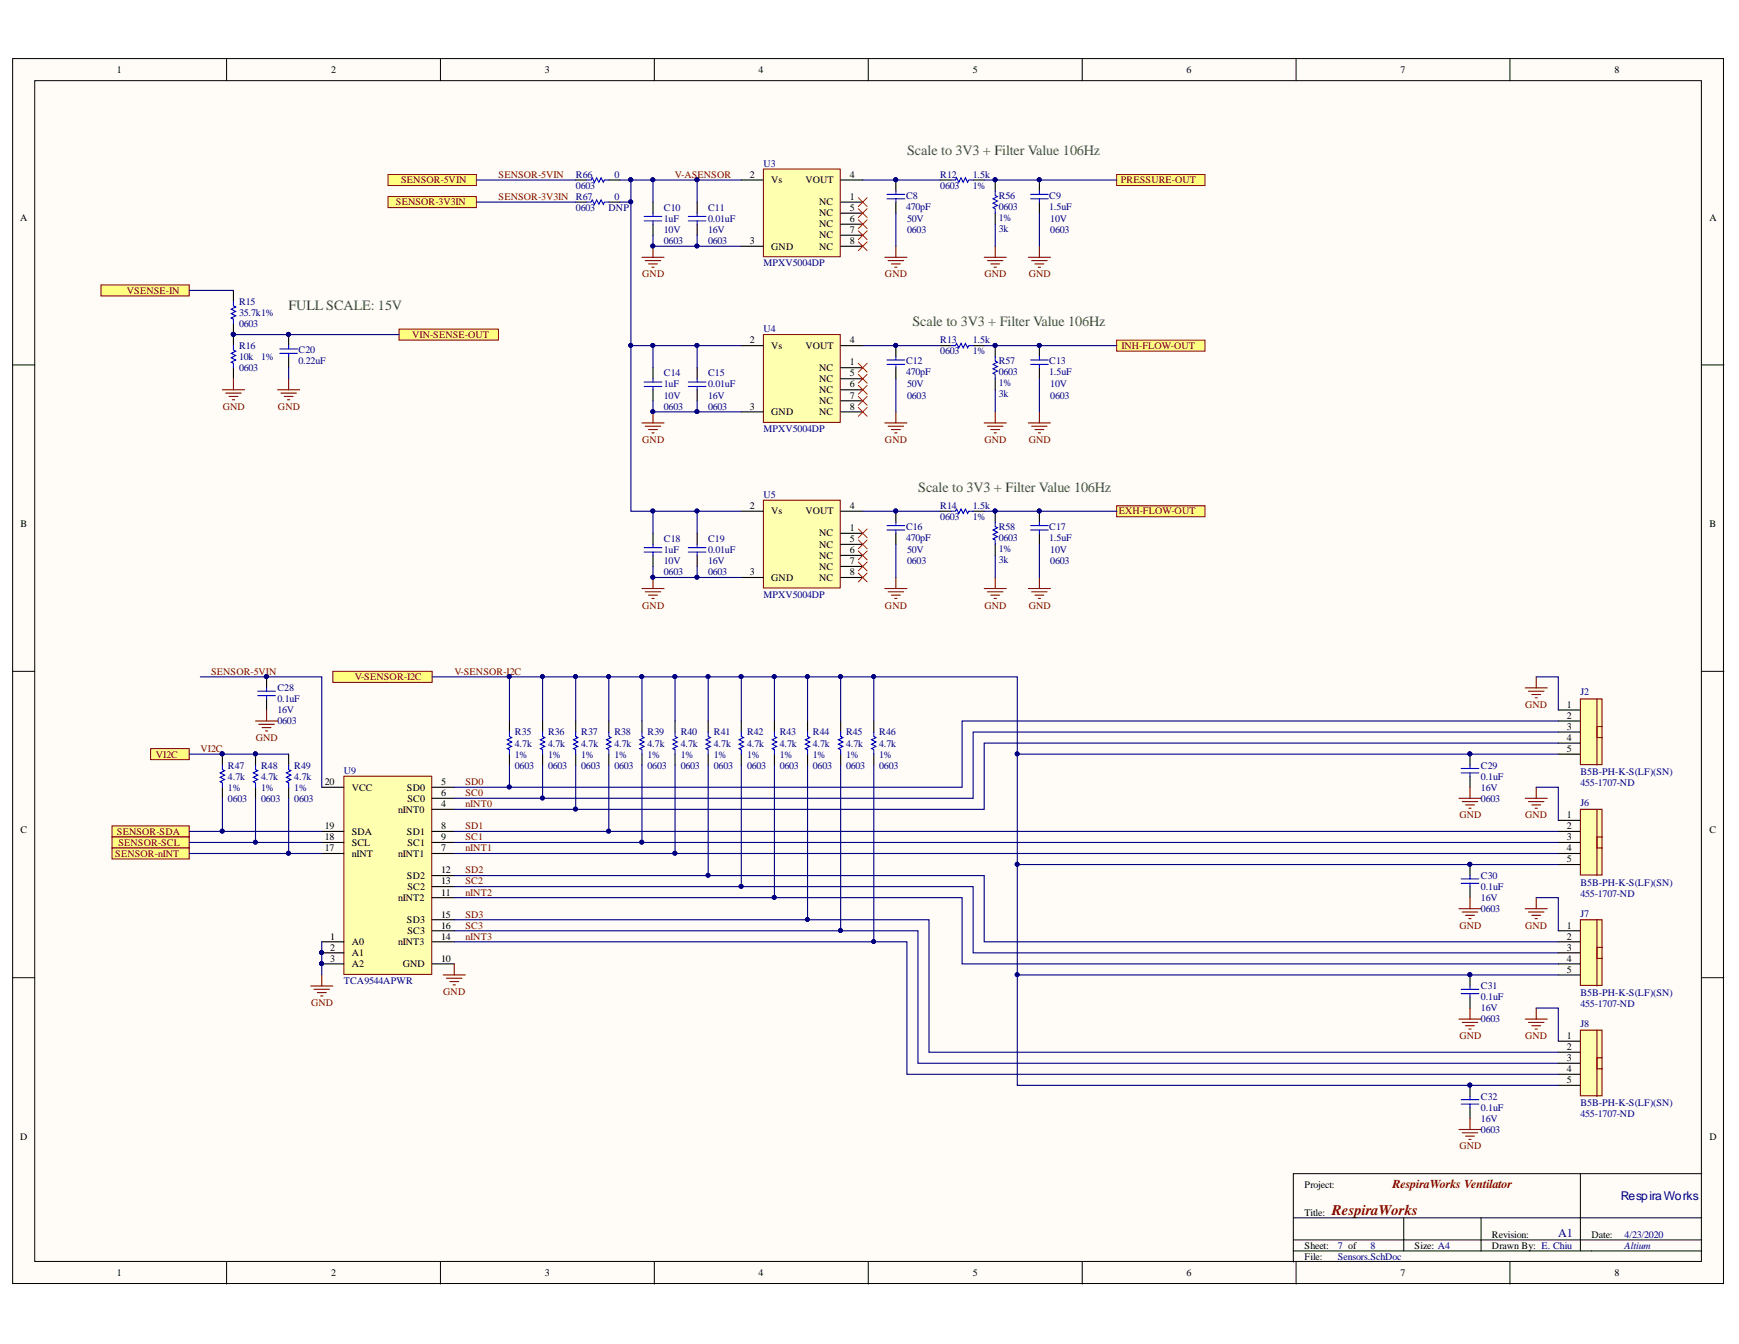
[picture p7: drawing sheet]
<svg xmlns="http://www.w3.org/2000/svg" width="279mm" height="216mm" viewBox="0 0 279 216" stroke-linecap="round" stroke-linejoin="round" font-family="sans-serif">
<defs><g id="words">
<text font-size="2.4" fill="#800000" x="214" y="195.1">RespiraWorks</text>
<g font-size="2.3" fill="#38761d">
<text x="145.7" y="24.9">Scale to 3V3 + Filter Value 106Hz</text>
<text x="46.4" y="49.7">FULL SCALE: 15V</text>
<text x="146.6" y="52.3">Scale to 3V3 + Filter Value 106Hz</text>
<text x="147.5" y="79">Scale to 3V3 + Filter Value 106Hz</text>
</g>
<text font-size="1.9" fill="#800000" x="223.7" y="190.8">RespiraWorks Ventilator</text>
<g font-size="1.9" fill="#000080">
<text x="260.4" y="192.7">RespiraWorks</text>
<text x="250.4" y="198.7">A1</text>
</g>
<g font-size="1.6">
<text x="18.8" y="11.8">1</text>
<text x="53.2" y="11.8">2</text>
<text x="87.5" y="11.8">3</text>
<text x="121.9" y="11.8">4</text>
<text x="156.3" y="11.8">5</text>
<text x="190.7" y="11.8">6</text>
<text x="225" y="11.8">7</text>
<text x="259.4" y="11.8">8</text>
<text x="120.4" y="28.6">2</text>
<text x="123.9" y="29.4">Vs</text>
<text x="129.4" y="29.4">VOUT</text>
<text x="136.5" y="28.6">4</text>
<text x="3.2" y="35.4">A</text>
<text x="131.6" y="33">NC</text>
<text x="131.6" y="34.8">NC</text>
<text x="136.5" y="32.1">1</text>
<text x="136.5" y="33.9">5</text>
<text x="136.5" y="35.7">6</text>
<text x="274.6" y="35.4">A</text>
<text x="120.4" y="39.2">3</text>
<text x="123.9" y="40.1">GND</text>
<text x="131.6" y="36.5">NC</text>
<text x="131.6" y="38.3">NC</text>
<text x="131.6" y="40.1">NC</text>
<text x="136.5" y="37.5">7</text>
<text x="136.5" y="39.2">8</text>
<text x="120.4" y="55.1">2</text>
<text x="123.9" y="56.1">Vs</text>
<text x="129.4" y="56.1">VOUT</text>
<text x="131.6" y="59.6">NC</text>
<text x="136.5" y="58.7">1</text>
<text x="136.5" y="55.1">4</text>
<text x="120.4" y="65.8">3</text>
<text x="131.6" y="61.4">NC</text>
<text x="131.6" y="63.2">NC</text>
<text x="131.6" y="65">NC</text>
<text x="136.5" y="60.5">5</text>
<text x="136.5" y="62.2">6</text>
<text x="136.5" y="64">7</text>
<text x="136.5" y="65.8">8</text>
<text x="123.9" y="66.7">GND</text>
<text x="131.6" y="66.7">NC</text>
<text x="120.4" y="81.8">2</text>
<text x="123.9" y="82.6">Vs</text>
<text x="129.4" y="82.6">VOUT</text>
<text x="136.5" y="81.8">4</text>
<text x="3.3" y="84.7">B</text>
<text x="131.6" y="86.2">NC</text>
<text x="131.6" y="88">NC</text>
<text x="131.6" y="89.7">NC</text>
<text x="136.5" y="85.3">1</text>
<text x="136.5" y="87.1">5</text>
<text x="136.5" y="88.9">6</text>
<text x="274.6" y="84.7">B</text>
<text x="120.4" y="92.4">3</text>
<text x="123.9" y="93.3">GND</text>
<text x="131.6" y="91.5">NC</text>
<text x="131.6" y="93.3">NC</text>
<text x="136.5" y="90.7">7</text>
<text x="136.5" y="92.4">8</text>
<text x="251.7" y="113.7">1</text>
<text x="251.7" y="119">4</text>
<text x="251.7" y="117.2">3</text>
<text x="251.7" y="115.4">2</text>
<text x="251.7" y="120.8">5</text>
<text x="52.2" y="126.1">20</text>
<text x="56.5" y="127">VCC</text>
<text x="63.9" y="130.6">nINT0</text>
<text x="65.4" y="127">SD0</text>
<text x="65.5" y="128.8">SC0</text>
<text x="70.9" y="129.7">4</text>
<text x="70.9" y="126.1">5</text>
<text x="70.9" y="127.9">6</text>
<text x="251.7" y="131.4">1</text>
<text x="3.3" y="133.9">C</text>
<text x="52.2" y="136.8">17</text>
<text x="52.2" y="135">18</text>
<text x="52.2" y="133.2">19</text>
<text x="56.5" y="137.7">nINT</text>
<text x="56.5" y="135.9">SCL</text>
<text x="56.5" y="134.1">SDA</text>
<text x="63.9" y="137.7">nINT1</text>
<text x="65.4" y="134.1">SD1</text>
<text x="65.5" y="135.9">SC1</text>
<text x="70.9" y="136.8">7</text>
<text x="70.9" y="133.2">8</text>
<text x="70.9" y="135">9</text>
<text x="251.7" y="136.8">4</text>
<text x="251.7" y="135">3</text>
<text x="251.7" y="133.2">2</text>
<text x="274.6" y="133.9">C</text>
<text x="65.4" y="141.2">SD2</text>
<text x="65.5" y="142.9">SC2</text>
<text x="70.9" y="143.9">11</text>
<text x="70.9" y="140.3">12</text>
<text x="70.9" y="142.1">13</text>
<text x="251.7" y="138.5">5</text>
<text x="63.9" y="144.7">nINT2</text>
<text x="65.4" y="148.3">SD3</text>
<text x="70.9" y="147.4">15</text>
<text x="70.9" y="149.2">16</text>
<text x="251.7" y="149.2">1</text>
<text x="53" y="151">1</text>
<text x="53" y="152.7">2</text>
<text x="53" y="154.5">3</text>
<text x="56.5" y="151.8">A0</text>
<text x="56.5" y="153.6">A1</text>
<text x="56.5" y="155.4">A2</text>
<text x="63.9" y="151.8">nINT3</text>
<text x="64.7" y="155.4">GND</text>
<text x="65.5" y="150">SC3</text>
<text x="70.9" y="154.5">10</text>
<text x="70.9" y="151">14</text>
<text x="251.7" y="154.5">4</text>
<text x="251.7" y="152.7">3</text>
<text x="251.7" y="151">2</text>
<text x="251.7" y="156.3">5</text>
<text x="251.7" y="166.9">1</text>
<text x="251.7" y="174">5</text>
<text x="251.7" y="172.2">4</text>
<text x="251.7" y="170.4">3</text>
<text x="251.7" y="168.7">2</text>
<text x="3.2" y="183.1">D</text>
<text x="274.6" y="183.1">D</text>
<text x="209.6" y="190.9">Project:</text>
<text x="209.6" y="195.3">Title:</text>
<text x="209.6" y="202.4">File:</text>
<text x="209.6" y="200.6">Sheet:</text>
<text x="227.3" y="200.6">Size: A4</text>
<text x="239.7" y="200.6">Drawn By: E. Chiu</text>
<text x="239.7" y="198.8">Revision:</text>
<text x="255.7" y="198.8">Date:</text>
<text x="18.8" y="205">1</text>
<text x="53.2" y="205">2</text>
<text x="87.5" y="205">3</text>
<text x="121.9" y="205">4</text>
<text x="156.3" y="205">5</text>
<text x="190.7" y="205">6</text>
<text x="225" y="205">7</text>
<text x="259.4" y="205">8</text>
</g>
<g font-size="1.6" fill="#800000">
<text x="64.5" y="29.4">SENSOR-5VIN</text>
<text x="80.1" y="28.6">SENSOR-5VIN</text>
<text x="108.4" y="28.6">V-ASENSOR</text>
<text x="180.1" y="29.4">PRESSURE-OUT</text>
<text x="63.6" y="33">SENSOR-3V3IN</text>
<text x="80.1" y="32.1">SENSOR-3V3IN</text>
<text x="20.4" y="47.2">VSENSE-IN</text>
<text x="103.2" y="44.6">GND</text>
<text x="142.2" y="44.6">GND</text>
<text x="158.2" y="44.6">GND</text>
<text x="165.3" y="44.6">GND</text>
<text x="66.2" y="54.3">VIN-SENSE-OUT</text>
<text x="180.2" y="56.1">INH-FLOW-OUT</text>
<text x="35.8" y="65.8">GND</text>
<text x="44.7" y="65.8">GND</text>
<text x="103.2" y="71.1">GND</text>
<text x="142.2" y="71.1">GND</text>
<text x="158.2" y="71.1">GND</text>
<text x="165.3" y="71.1">GND</text>
<text x="179.7" y="82.6">EXH-FLOW-OUT</text>
<text x="103.2" y="97.8">GND</text>
<text x="142.2" y="97.8">GND</text>
<text x="158.2" y="97.8">GND</text>
<text x="165.3" y="97.8">GND</text>
<text x="33.9" y="108.4">SENSOR-5VIN</text>
<text x="57" y="109.3">V-SENSOR-I2C</text>
<text x="73" y="108.4">V-SENSOR-I2C</text>
<text x="245" y="113.7">GND</text>
<text x="41.1" y="119">GND</text>
<text x="25" y="121.7">VI2C</text>
<text x="32.2" y="120.8">VI2C</text>
<text x="74.8" y="126.1">SD0</text>
<text x="74.8" y="127.9">SC0</text>
<text x="74.8" y="129.7">nINT0</text>
<text x="234.5" y="131.4">GND</text>
<text x="245" y="131.4">GND</text>
<text x="18.5" y="137.7">SENSOR-nINT</text>
<text x="18.8" y="134.1">SENSOR-SDA</text>
<text x="19" y="135.9">SENSOR-SCL</text>
<text x="74.8" y="133.2">SD1</text>
<text x="74.8" y="135">SC1</text>
<text x="74.8" y="136.8">nINT1</text>
<text x="74.8" y="140.3">SD2</text>
<text x="74.8" y="142.1">SC2</text>
<text x="74.8" y="143.9">nINT2</text>
<text x="74.8" y="147.4">SD3</text>
<text x="74.8" y="149.2">SC3</text>
<text x="234.5" y="149.2">GND</text>
<text x="245" y="149.2">GND</text>
<text x="74.8" y="151">nINT3</text>
<text x="50" y="161.6">GND</text>
<text x="71.2" y="159.8">GND</text>
<text x="234.5" y="166.9">GND</text>
<text x="245" y="166.9">GND</text>
<text x="234.5" y="184.6">GND</text>
</g>
<g font-size="1.6" fill="#000080">
<text x="92.5" y="28.6">R66</text>
<text x="98.7" y="28.6">0</text>
<text x="122.6" y="26.8">U3</text>
<text x="151.1" y="28.6">R12</text>
<text x="156.3" y="28.6">1.5k</text>
<text x="92.5" y="30.4">0603</text>
<text x="92.5" y="33.9">0603</text>
<text x="92.5" y="32.1">R67</text>
<text x="97.8" y="33.9">DNP</text>
<text x="98.7" y="32.1">0</text>
<text x="106.7" y="35.7">1uF</text>
<text x="106.7" y="33.9">C10</text>
<text x="113.8" y="35.7">0.01uF</text>
<text x="113.8" y="33.9">C11</text>
<text x="145.6" y="33.7">470pF</text>
<text x="145.6" y="32">C8</text>
<text x="145.7" y="35.7">50V</text>
<text x="151.1" y="30.4">0603</text>
<text x="156.3" y="30.4">1%</text>
<text x="160.5" y="33.7">0603</text>
<text x="160.5" y="35.5">1%</text>
<text x="160.5" y="32">R56</text>
<text x="168.6" y="33.7">1.5uF</text>
<text x="168.6" y="32">C9</text>
<text x="168.7" y="35.7">10V</text>
<text x="106.7" y="37.5">10V</text>
<text x="106.7" y="39.2">0603</text>
<text x="113.8" y="37.5">16V</text>
<text x="113.8" y="39.2">0603</text>
<text x="145.7" y="37.5">0603</text>
<text x="160.5" y="37.3">3k</text>
<text x="168.7" y="37.5">0603</text>
<text x="122.6" y="42.8">MPXV5004DP</text>
<text x="38.4" y="50.7">35.7k1%</text>
<text x="38.4" y="49">R15</text>
<text x="38.4" y="52.5">0603</text>
<text x="122.6" y="53.4">U4</text>
<text x="38.4" y="59.6">0603</text>
<text x="38.4" y="57.8">10k</text>
<text x="38.4" y="56.1">R16</text>
<text x="42" y="57.8">1%</text>
<text x="48" y="58.5">0.22uF</text>
<text x="48" y="56.7">C20</text>
<text x="145.6" y="58.5">C12</text>
<text x="151.1" y="56.9">0603</text>
<text x="151.1" y="55.1">R13</text>
<text x="156.3" y="56.9">1%</text>
<text x="156.3" y="55.1">1.5k</text>
<text x="160.5" y="58.5">R57</text>
<text x="168.6" y="58.5">C13</text>
<text x="106.7" y="64">10V</text>
<text x="106.7" y="65.8">0603</text>
<text x="106.7" y="62.2">1uF</text>
<text x="106.7" y="60.5">C14</text>
<text x="113.8" y="64">16V</text>
<text x="113.8" y="65.8">0603</text>
<text x="113.8" y="62.2">0.01uF</text>
<text x="113.8" y="60.5">C15</text>
<text x="145.6" y="60.3">470pF</text>
<text x="145.7" y="62.2">50V</text>
<text x="145.7" y="64">0603</text>
<text x="160.5" y="60.3">0603</text>
<text x="160.5" y="62.1">1%</text>
<text x="160.5" y="63.9">3k</text>
<text x="168.6" y="60.3">1.5uF</text>
<text x="168.7" y="62.2">10V</text>
<text x="168.7" y="64">0603</text>
<text x="122.6" y="69.3">MPXV5004DP</text>
<text x="122.6" y="80">U5</text>
<text x="151.1" y="83.6">0603</text>
<text x="151.1" y="81.8">R14</text>
<text x="156.3" y="83.6">1%</text>
<text x="156.3" y="81.8">1.5k</text>
<text x="106.7" y="88.9">1uF</text>
<text x="106.7" y="87.1">C18</text>
<text x="113.8" y="88.9">0.01uF</text>
<text x="113.8" y="87.1">C19</text>
<text x="145.6" y="86.9">470pF</text>
<text x="145.6" y="85.2">C16</text>
<text x="145.7" y="88.9">50V</text>
<text x="160.5" y="86.9">0603</text>
<text x="160.5" y="88.7">1%</text>
<text x="160.5" y="85.2">R58</text>
<text x="168.6" y="86.9">1.5uF</text>
<text x="168.6" y="85.2">C17</text>
<text x="168.7" y="88.9">10V</text>
<text x="106.7" y="90.7">10V</text>
<text x="106.7" y="92.4">0603</text>
<text x="113.8" y="90.7">16V</text>
<text x="113.8" y="92.4">0603</text>
<text x="122.6" y="96">MPXV5004DP</text>
<text x="145.7" y="90.7">0603</text>
<text x="160.5" y="90.5">3k</text>
<text x="168.7" y="90.7">0603</text>
<text x="44.6" y="112.8">0.1uF</text>
<text x="44.6" y="111">C28</text>
<text x="253.9" y="111.7">J2</text>
<text x="44.6" y="114.6">16V</text>
<text x="44.6" y="116.4">0603</text>
<text x="82.7" y="119.9">4.7k</text>
<text x="82.7" y="118.1">R35</text>
<text x="88.1" y="119.9">4.7k</text>
<text x="88.1" y="118.1">R36</text>
<text x="93.4" y="119.9">4.7k</text>
<text x="93.4" y="118.1">R37</text>
<text x="98.7" y="119.9">4.7k</text>
<text x="98.7" y="118.1">R38</text>
<text x="104" y="119.9">4.7k</text>
<text x="104" y="118.1">R39</text>
<text x="109.4" y="119.9">4.7k</text>
<text x="109.4" y="118.1">R40</text>
<text x="114.7" y="119.9">4.7k</text>
<text x="114.7" y="118.1">R41</text>
<text x="120" y="119.9">4.7k</text>
<text x="120" y="118.1">R42</text>
<text x="125.3" y="119.9">4.7k</text>
<text x="125.3" y="118.1">R43</text>
<text x="130.6" y="119.9">4.7k</text>
<text x="130.6" y="118.1">R44</text>
<text x="135.9" y="119.9">4.7k</text>
<text x="135.9" y="118.1">R45</text>
<text x="141.3" y="119.9">4.7k</text>
<text x="141.3" y="118.1">R46</text>
<text x="36.6" y="125.3">4.7k</text>
<text x="36.6" y="123.5">R47</text>
<text x="42" y="125.3">4.7k</text>
<text x="42" y="123.5">R48</text>
<text x="47.3" y="125.3">4.7k</text>
<text x="47.3" y="123.5">R49</text>
<text x="55.2" y="124.3">U9</text>
<text x="82.7" y="123.5">0603</text>
<text x="82.7" y="121.7">1%</text>
<text x="88.1" y="123.5">0603</text>
<text x="88.1" y="121.7">1%</text>
<text x="93.4" y="123.5">0603</text>
<text x="93.4" y="121.7">1%</text>
<text x="98.7" y="123.5">0603</text>
<text x="98.7" y="121.7">1%</text>
<text x="104" y="123.5">0603</text>
<text x="104" y="121.7">1%</text>
<text x="109.4" y="123.5">0603</text>
<text x="109.4" y="121.7">1%</text>
<text x="114.7" y="123.5">0603</text>
<text x="114.7" y="121.7">1%</text>
<text x="120" y="123.5">0603</text>
<text x="120" y="121.7">1%</text>
<text x="125.3" y="123.5">0603</text>
<text x="125.3" y="121.7">1%</text>
<text x="130.6" y="123.5">0603</text>
<text x="130.6" y="121.7">1%</text>
<text x="135.9" y="123.5">0603</text>
<text x="135.9" y="121.7">1%</text>
<text x="141.3" y="123.5">0603</text>
<text x="141.3" y="121.7">1%</text>
<text x="237.9" y="125.3">0.1uF</text>
<text x="237.9" y="123.5">C29</text>
<text x="253.9" y="124.5">B5B-PH-K-S(LF)(SN)</text>
<text x="36.6" y="128.8">0603</text>
<text x="36.6" y="127">1%</text>
<text x="42" y="128.8">0603</text>
<text x="42" y="127">1%</text>
<text x="47.3" y="128.8">0603</text>
<text x="47.3" y="127">1%</text>
<text x="237.9" y="127">16V</text>
<text x="237.9" y="128.8">0603</text>
<text x="253.9" y="126.3">455-1707-ND</text>
<text x="253.9" y="129.5">J6</text>
<text x="237.9" y="142.9">0.1uF</text>
<text x="237.9" y="141.2">C30</text>
<text x="253.9" y="142.3">B5B-PH-K-S(LF)(SN)</text>
<text x="237.9" y="144.7">16V</text>
<text x="237.9" y="146.5">0603</text>
<text x="253.9" y="144">455-1707-ND</text>
<text x="253.9" y="147.2">J7</text>
<text x="55.2" y="158.1">TCA9544APWR</text>
<text x="237.9" y="160.7">0.1uF</text>
<text x="237.9" y="158.9">C31</text>
<text x="253.9" y="161.8">455-1707-ND</text>
<text x="253.9" y="160">B5B-PH-K-S(LF)(SN)</text>
<text x="237.9" y="162.5">16V</text>
<text x="237.9" y="164.2">0603</text>
<text x="253.9" y="164.9">J8</text>
<text x="237.9" y="178.4">0.1uF</text>
<text x="237.9" y="176.7">C32</text>
<text x="253.9" y="179.5">455-1707-ND</text>
<text x="253.9" y="177.7">B5B-PH-K-S(LF)(SN)</text>
<text x="237.9" y="180.2">16V</text>
<text x="237.9" y="182">0603</text>
<text x="214.9" y="200.6">7 of</text>
<text x="214.9" y="202.4">Sensors.SchDoc</text>
<text x="220.2" y="200.6">8</text>
<text x="261" y="200.6">Altium</text>
<text x="261" y="198.8">4/23/2020</text>
</g>
</g></defs>
<g fill="#fffcf8" stroke="#000" stroke-width=".16">
<path d="M2 9.4h274.9v196.8h-274.9z"/>
<path d="M5.6 13h267.8v189.6h-267.8z"/>
</g>
<g fill="none" stroke="#000" stroke-width=".16">
<path d="M36.4 9.4v3.6M70.8 9.4v3.6M105.1 9.4v3.6M139.5 9.4v3.6M173.9 9.4v3.6M208.2 9.4v3.6M242.6 9.4v3.6M2 58.6h3.6M273.4 58.6h3.6M2 107.8h3.6M273.4 107.8h3.6M2 157.1h3.6"/>
<path d="M273.4 157.1h3.6M207.8 195.6h65.6M207.8 199.2h65.6M225.5 195.6v5.4M238 195.6v5.4M253.9 188.5v12.5M273.4 188.5h-65.6v12.5M36.4 202.7v3.6M70.8 202.7v3.6M105.1 202.7v3.6M139.5 202.7v3.6M173.9 202.7v3.6"/>
<path d="M207.8 201h65.6M207.8 201v1.7M208.2 202.7v3.6M242.6 202.7v3.6"/>
</g>
<path d="M122.7 27.1h12.3v14.1h-12.3z" fill="#ffffb0" stroke="#800000" stroke-width=".16"/>
<path d="M112 32.5v1.7M112 36v1.8M119.1 28.9h3.6M119.1 39.6h3.6M135.1 32.5h3.5M135.1 28.9h3.5M135.1 39.6h3.5M135.1 34.2h3.5M135.1 36h3.5M135.1 37.8h3.5" fill="none" stroke="#000" stroke-width=".18"/>
<path d="M110.6 35.5h2.8M110.6 34.8h2.8M112 34.2v.6M112 35.5v.5" fill="none" stroke="#00f" stroke-width=".18"/>
<path d="M104.9 39.6v1.7M103.1 41.3h3.6M103.7 41.9h2.5M104.2 42.4h1.4M104.7 42.9h.4" fill="none" stroke="#800000" stroke-width=".18"/>
<circle cx="104.9" cy="39.5" r=".31" fill="#000080" stroke="#000080" stroke-width=".16"/>
<path d="M62.3 28h14.2v1.8h-14.2z" fill-rule="evenodd" fill="#ffff80" stroke="#800000" stroke-width=".16"/>
<path d="M104.9 32.5v1.7M104.9 36v1.8M143.9 28.9v1.8M143.9 32.5v1.7M151 28.9h1.8M156.4 28.9h1.7M167 28.9v1.8M167 32.5v1.7" fill="none" stroke="#000" stroke-width=".18"/>
<g fill="none" stroke="#00f" stroke-width=".18">
<path d="M103.5 35.5h2.8M103.5 34.8h2.8M104.9 34.2v.6M104.9 35.5v.5M142.5 31.2h2.9M142.5 31.9h2.9M143.9 30.7v.5M143.9 31.9v.6M152.8 28.9h.7l.2-.3 .3 .7 .4-.7 .4 .7 .3-.7 .4 .7 .1-.4h.8M165.6 31.2h2.8M165.6 31.9h2.8M167 30.7v.5"/>
<path d="M167 31.9v.6"/>
</g>
<path d="M137.9 31.8l1.4 1.4M137.9 33.5l1.4 1.4M137.9 35.3l1.4 1.4M137.9 37.1l1.4 1.4M137.9 38.9l1.4 1.4M139.3 31.8l-1.4 1.4M139.3 33.5l-1.4 1.4M139.3 35.3l-1.4 1.4M139.3 37.1l-1.4 1.4M139.3 38.9l-1.4 1.4" fill="none" stroke="#f00" stroke-width=".16"/>
<g fill="#000080" stroke="#000080" stroke-width=".16">
<circle cx="143.9" cy="28.9" r=".31"/>
<circle cx="167" cy="28.9" r=".31"/>
</g>
<path d="M143.9 39.6v1.7M167 39.6v1.7M142.2 41.3h3.5M142.7 41.9h2.5M143.2 42.4h1.4M143.8 42.9h.3M165.2 41.3h3.6M165.8 41.9h2.4M166.3 42.4h1.4M166.8 42.9h.4" fill="none" stroke="#800000" stroke-width=".18"/>
<path d="M179.4 28h14.2v1.8h-14.2z" fill-rule="evenodd" fill="#ffff80" stroke="#800000" stroke-width=".16"/>
<path d="M122.7 53.7h12.3v14.1h-12.3z" fill="#ffffb0" stroke="#800000" stroke-width=".16"/>
<g fill="none" stroke="#000" stroke-width=".18">
<path d="M104.9 59.1v1.7M112 59.1v1.7M119.1 55.5h3.6M135.1 59.1h3.5M135.1 55.5h3.5M143.9 55.5v1.8M143.9 59.1v1.7M167 55.5v1.8M167 59.1v1.7M104.9 62.6v1.8M112 62.6v1.8M119.1 66.2h3.6"/>
<path d="M135.1 66.2h3.5M135.1 60.8h3.5M135.1 62.6h3.5M135.1 64.4h3.5"/>
</g>
<g fill="none" stroke="#00f" stroke-width=".18">
<path d="M142.5 57.8h2.9M142.5 58.5h2.9M143.9 57.3v.5M143.9 58.5v.6M165.6 57.8h2.8M165.6 58.5h2.8M167 57.3v.5M167 58.5v.6M103.5 62.1h2.8M103.5 61.4h2.8M104.9 60.8v.6M104.9 62.1v.5"/>
<path d="M110.6 62.1h2.8M110.6 61.4h2.8M112 60.8v.6M112 62.1v.5"/>
</g>
<g fill="none" stroke="#800000" stroke-width=".18">
<path d="M103.1 67.9h3.6M103.7 68.5h2.5M104.2 69h1.4M104.7 69.5h.4M104.9 66.2v1.7M142.2 67.9h3.5M142.7 68.5h2.5M143.2 69h1.4M143.8 69.5h.3M143.9 66.2v1.7M165.2 67.9h3.6M165.8 68.5h2.4"/>
<path d="M166.3 69h1.4M166.8 69.5h.4M167 66.2v1.7"/>
</g>
<g fill="#000080" stroke="#000080" stroke-width=".16">
<circle cx="104.9" cy="66.1" r=".31"/>
<circle cx="143.9" cy="55.5" r=".31"/>
<circle cx="167" cy="55.5" r=".31"/>
</g>
<path d="M137.9 58.4l1.4 1.4M139.3 58.4l-1.4 1.4M137.9 60.1l1.4 1.5M137.9 61.9l1.4 1.4M137.9 63.7l1.4 1.4M137.9 65.5l1.4 1.4M139.3 60.1l-1.4 1.5M139.3 61.9l-1.4 1.4M139.3 63.7l-1.4 1.4M139.3 65.5l-1.4 1.4" fill="none" stroke="#f00" stroke-width=".16"/>
<path d="M179.4 54.6h14.2v1.8h-14.2z" fill-rule="evenodd" fill="#ffff80" stroke="#800000" stroke-width=".16"/>
<path d="M122.7 80.4h12.3v14.1h-12.3z" fill="#ffffb0" stroke="#800000" stroke-width=".16"/>
<g fill="none" stroke="#000" stroke-width=".18">
<path d="M104.9 85.7v1.7M104.9 89.2v1.8M112 85.7v1.7M112 89.2v1.8M119.1 82.1h3.6M119.1 92.8h3.6M135.1 85.7h3.5M135.1 82.1h3.5M135.1 92.8h3.5M135.1 87.4h3.5M135.1 89.2h3.5M135.1 91h3.5"/>
<path d="M143.9 82.1v1.8M143.9 85.7v1.7M167 82.1v1.8M167 85.7v1.7"/>
</g>
<g fill="none" stroke="#00f" stroke-width=".18">
<path d="M103.5 88.7h2.8M103.5 88h2.8M104.9 87.4v.6M104.9 88.7v.5M110.6 88.7h2.8M110.6 88h2.8M112 87.4v.6M112 88.7v.5M142.5 84.4h2.9M142.5 85.1h2.9M143.9 83.9v.5M143.9 85.1v.6"/>
<path d="M165.6 84.4h2.8M165.6 85.1h2.8M167 83.9v.5M167 85.1v.6"/>
</g>
<g fill="none" stroke="#800000" stroke-width=".18">
<path d="M103.1 94.5h3.6M103.7 95.1h2.5M104.2 95.6h1.4M104.7 96.1h.4M104.9 92.8v1.7M142.2 94.5h3.5M142.7 95.1h2.5M143.2 95.6h1.4M143.8 96.1h.3M143.9 92.8v1.7M165.2 94.5h3.6M165.8 95.1h2.4"/>
<path d="M166.3 95.6h1.4M166.8 96.1h.4M167 92.8v1.7"/>
</g>
<g fill="#000080" stroke="#000080" stroke-width=".16">
<circle cx="104.9" cy="92.7" r=".31"/>
<circle cx="143.9" cy="82.1" r=".31"/>
<circle cx="167" cy="82.1" r=".31"/>
</g>
<path d="M137.9 85l1.4 1.4M137.9 86.7l1.4 1.5M137.9 88.5l1.4 1.4M137.9 90.3l1.4 1.4M137.9 92.1l1.4 1.4M139.3 85l-1.4 1.4M139.3 86.7l-1.4 1.5M139.3 88.5l-1.4 1.4M139.3 90.3l-1.4 1.4M139.3 92.1l-1.4 1.4" fill="none" stroke="#f00" stroke-width=".16"/>
<g fill="#ffff80" stroke="#800000" stroke-width=".16">
<path d="M179.4 81.2h14.2v1.8h-14.2z" fill-rule="evenodd"/>
<path d="M16.2 45.8h14.2v1.7h-14.2z" fill-rule="evenodd"/>
</g>
<path d="M37.5 46.7v1.7M37.5 52v3.5M37.5 59.1v1.7M46.4 53.7v1.8M46.4 57.3v1.8" fill="none" stroke="#000" stroke-width=".18"/>
<g fill="#000080" stroke="#000080" stroke-width=".16">
<circle cx="37.5" cy="53.7" r=".31"/>
<circle cx="46.3" cy="53.7" r=".31"/>
</g>
<path d="M37.5 48.4v.7l.4 .2-.7 .4 .7 .3-.7 .4 .7 .3-.7 .4 .3 .2v.7M37.5 55.5v.7l.4 .2-.7 .4 .7 .3-.7 .4 .7 .3-.7 .4 .3 .2v.7M45 56.1h2.8M45 56.8h2.8M46.4 55.5v.6M46.4 56.8v.5" fill="none" stroke="#00f" stroke-width=".18"/>
<path d="M35.7 62.6h3.6M36.3 63.1h2.4M36.8 63.7h1.4M37.3 64.2h.4M37.5 60.8v1.8M44.6 62.6h3.5M45.1 63.1h2.5M45.7 63.7h1.4M46.2 64.2h.4M46.4 60.8v1.8" fill="none" stroke="#800000" stroke-width=".18"/>
<path d="M64.1 52.9h16v1.7h-16z" fill-rule="evenodd" fill="#ffff80" stroke="#800000" stroke-width=".16"/>
<path d="M55.2 124.7h14.2v31.8h-14.2z" fill="#ffffb0" stroke="#800000" stroke-width=".16"/>
<g fill="none" stroke="#000" stroke-width=".18">
<path d="M51.7 126.5h3.5M51.7 137.1h3.5M51.7 133.6h3.5M51.7 135.3h3.5M69.4 130h3.6M69.4 126.5h3.6M69.4 128.2h3.6M69.4 137.1h3.6M69.4 133.6h3.6M69.4 135.3h3.6M51.7 151.3h3.5M51.7 153.1h3.5"/>
<path d="M51.7 154.8h3.5M69.4 151.3h3.6M69.4 154.8h3.6M69.4 144.2h3.6M69.4 140.7h3.6M69.4 142.4h3.6M69.4 147.7h3.6M69.4 149.5h3.6"/>
</g>
<g fill="#000080" stroke="#000080" stroke-width=".16">
<circle cx="51.7" cy="153" r=".31"/>
<circle cx="51.7" cy="154.8" r=".31"/>
</g>
<g fill="#ffff80" stroke="#800000" stroke-width=".16">
<path d="M18 132.7h12.4v1.7h-12.4z" fill-rule="evenodd"/>
<path d="M18 134.4h12.4v1.8h-12.4z" fill-rule="evenodd"/>
<path d="M18 136.2h12.4v1.8h-12.4z" fill-rule="evenodd"/>
</g>
<path d="M250.4 119.4h3.5M250.4 117.6h3.5M250.4 115.8h3.5M250.4 114h3.5M250.4 121.1h3.5" fill="none" stroke="#000" stroke-width=".18"/>
<path d="M253.9 112.3h3.5v10.5h-3.5z" fill="#ffffb0" stroke="#800000" stroke-width=".18"/>
<path d="M256.6 112.3v10.6M257.5 116.7h-.9v1.8h.9" fill="none" stroke="#800000" stroke-width=".18"/>
<path d="M250.4 138.9h3.5M250.4 137.1h3.5M250.4 135.3h3.5M250.4 133.6h3.5M250.4 131.8h3.5" fill="none" stroke="#000" stroke-width=".18"/>
<path d="M253.9 130h3.5v10.6h-3.5z" fill="#ffffb0" stroke="#800000" stroke-width=".18"/>
<path d="M256.6 130v10.7M257.5 134.4h-.9v1.8h.9" fill="none" stroke="#800000" stroke-width=".18"/>
<path d="M250.4 156.6h3.5M250.4 154.8h3.5M250.4 153.1h3.5M250.4 151.3h3.5M250.4 149.5h3.5" fill="none" stroke="#000" stroke-width=".18"/>
<path d="M253.9 147.7h3.5v10.6h-3.5z" fill="#ffffb0" stroke="#800000" stroke-width=".18"/>
<path d="M256.6 147.7v10.7M257.5 152.2h-.9v1.8h.9" fill="none" stroke="#800000" stroke-width=".18"/>
<path d="M250.4 174.4h3.5M250.4 172.6h3.5M250.4 170.8h3.5M250.4 169h3.5M250.4 167.3h3.5" fill="none" stroke="#000" stroke-width=".18"/>
<path d="M253.9 165.5h3.5v10.5h-3.5z" fill="#ffffb0" stroke="#800000" stroke-width=".18"/>
<g fill="none" stroke="#800000" stroke-width=".18">
<path d="M245 110.5h3.6M245.6 111h2.5M246.1 111.6h1.4M246.6 112.1h.4M246.8 108.7v1.8M245 128.2h3.6M245.6 128.8h2.5M246.1 129.3h1.4M246.6 129.8h.4M246.8 126.5v1.7M245 146h3.6M245.6 146.5h2.5"/>
<path d="M246.1 147h1.4M246.6 147.6h.4M246.8 144.2v1.8M245 163.7h3.6M245.6 164.2h2.5M246.1 164.8h1.4M246.6 165.3h.4M246.8 161.9v1.8M256.6 165.5v10.6M257.5 169.9h-.9v1.8h.9"/>
</g>
<path d="M53.5 107.8h15.9v1.8h-15.9z" fill-rule="evenodd" fill="#ffff80" stroke="#800000" stroke-width=".16"/>
<path d="M35.7 121.1v1.8M35.7 126.5v1.7" fill="none" stroke="#000" stroke-width=".18"/>
<circle cx="35.7" cy="121.1" r=".31" fill="#000080" stroke="#000080" stroke-width=".16"/>
<path d="M35.7 122.9v.7l.4 .2-.7 .4 .7 .3-.7 .4 .7 .3-.7 .4 .3 .2v.7" fill="none" stroke="#00f" stroke-width=".18"/>
<path d="M24.2 120.3h6.2v1.7h-6.2z" fill-rule="evenodd" fill="#ffff80" stroke="#800000" stroke-width=".16"/>
<g fill="none" stroke="#800000" stroke-width=".18">
<path d="M159.9 39.6v1.7M158.1 41.3h3.6M158.7 41.9h2.4M159.2 42.4h1.4M159.7 42.9h.4M158.1 67.9h3.6M158.7 68.5h2.4M159.2 69h1.4M159.7 69.5h.4M159.9 66.2v1.7M158.1 94.5h3.6M158.7 95.1h2.4"/>
<path d="M159.2 95.6h1.4M159.7 96.1h.4M159.9 92.8v1.7M41.1 115.8h3.5M41.6 116.4h2.5M42.1 116.9h1.4M42.7 117.4h.3M42.8 114v1.8M234.4 128.2h3.6M234.9 128.8h2.5M235.5 129.3h1.4M236 129.8h.4"/>
<path d="M236.2 126.5v1.7M49.9 158.4h3.6M50.5 158.9h2.4M51 159.5h1.4M51.5 160h.4M51.7 156.6v1.8M234.4 146h3.6M234.9 146.5h2.5M235.5 147h1.4M236 147.6h.4M236.2 144.2v1.8M234.4 163.7h3.6"/>
<path d="M234.9 164.2h2.5M235.5 164.8h1.4M236 165.3h.4M236.2 161.9v1.8M236.2 179.7v1.7M234.4 181.4h3.6M234.9 182h2.5M235.5 182.5h1.4M236 183h.4"/>
</g>
<g fill="none" stroke="#000" stroke-width=".18">
<path d="M92.5 28.9h1.8M92.5 32.5h1.8M97.8 28.9h1.8M97.8 32.5h1.8M159.9 28.9v1.8M159.9 34.2v1.8M151 55.5h1.8M156.4 55.5h1.7M151 82.1h1.8M156.4 82.1h1.7M42.8 108.7v1.8M42.8 112.3v1.7"/>
<path d="M81.9 115.8v1.8M87.2 115.8v1.8M92.5 115.8v1.8M97.8 115.8v1.8M103.1 115.8v1.8M108.5 115.8v1.8M113.8 115.8v1.8M119.1 115.8v1.8M124.4 115.8v1.8M129.7 115.8v1.8M135.1 115.8v1.8M140.4 115.8v1.8"/>
<path d="M41.1 121.1v1.8M41.1 126.5v1.7M46.4 121.1v1.8M46.4 126.5v1.7M81.9 121.1v1.8M87.2 121.1v1.8M92.5 121.1v1.8M97.8 121.1v1.8M103.1 121.1v1.8M108.5 121.1v1.8M113.8 121.1v1.8M119.1 121.1v1.8"/>
<path d="M124.4 121.1v1.8M129.7 121.1v1.8M135.1 121.1v1.8M140.4 121.1v1.8M236.2 121.1v1.8M236.2 124.7v1.8M236.2 138.9v1.8M236.2 142.4v1.8M236.2 156.6v1.8M236.2 160.2v1.7M236.2 174.4v1.7M236.2 177.9v1.8"/>
</g>
<g fill="#000080" stroke="#000080" stroke-width=".16">
<circle cx="42.8" cy="108.7" r=".31"/>
<circle cx="41" cy="121.1" r=".31"/>
<circle cx="236.2" cy="121.1" r=".31"/>
<circle cx="236.2" cy="138.8" r=".31"/>
<circle cx="236.2" cy="156.6" r=".31"/>
<circle cx="236.2" cy="174.3" r=".31"/>
<circle cx="159.9" cy="28.9" r=".31"/>
<circle cx="112" cy="39.5" r=".31"/>
<circle cx="112" cy="28.9" r=".31"/>
<circle cx="104.9" cy="28.9" r=".31"/>
<circle cx="104.9" cy="39.5" r=".31"/>
<circle cx="143.9" cy="28.9" r=".31"/>
<circle cx="112" cy="55.5" r=".31"/>
<circle cx="104.9" cy="55.5" r=".31"/>
<circle cx="101.3" cy="55.5" r=".31"/>
<circle cx="112" cy="66.1" r=".31"/>
<circle cx="104.9" cy="66.1" r=".31"/>
<circle cx="143.9" cy="55.5" r=".31"/>
<circle cx="159.9" cy="55.5" r=".31"/>
<circle cx="167" cy="55.5" r=".31"/>
<circle cx="112" cy="92.7" r=".31"/>
<circle cx="112" cy="82.1" r=".31"/>
<circle cx="104.9" cy="82.1" r=".31"/>
<circle cx="104.9" cy="92.7" r=".31"/>
<circle cx="143.9" cy="82.1" r=".31"/>
<circle cx="159.9" cy="82.1" r=".31"/>
<circle cx="167" cy="82.1" r=".31"/>
<circle cx="101.3" cy="32.4" r=".31"/>
<circle cx="101.3" cy="28.9" r=".31"/>
<circle cx="37.5" cy="53.7" r=".31"/>
<circle cx="46.3" cy="53.7" r=".31"/>
<circle cx="46.3" cy="137.1" r=".31"/>
<circle cx="41" cy="135.3" r=".31"/>
<circle cx="35.7" cy="133.5" r=".31"/>
<circle cx="92.5" cy="130" r=".31"/>
<circle cx="81.8" cy="126.4" r=".31"/>
<circle cx="87.1" cy="128.2" r=".31"/>
<circle cx="108.4" cy="137.1" r=".31"/>
<circle cx="97.8" cy="133.5" r=".31"/>
<circle cx="103.1" cy="135.3" r=".31"/>
<circle cx="124.4" cy="144.2" r=".31"/>
<circle cx="113.8" cy="140.6" r=".31"/>
<circle cx="119.1" cy="142.4" r=".31"/>
<circle cx="140.4" cy="151.3" r=".31"/>
<circle cx="129.7" cy="147.7" r=".31"/>
<circle cx="135" cy="149.5" r=".31"/>
<circle cx="163.4" cy="156.6" r=".31"/>
<circle cx="163.4" cy="138.8" r=".31"/>
<circle cx="163.4" cy="121.1" r=".31"/>
<circle cx="81.8" cy="108.7" r=".31"/>
<circle cx="87.1" cy="108.7" r=".31"/>
<circle cx="92.5" cy="108.7" r=".31"/>
<circle cx="97.8" cy="108.7" r=".31"/>
<circle cx="103.1" cy="108.7" r=".31"/>
<circle cx="108.4" cy="108.7" r=".31"/>
<circle cx="113.8" cy="108.7" r=".31"/>
<circle cx="119.1" cy="108.7" r=".31"/>
<circle cx="124.4" cy="108.7" r=".31"/>
<circle cx="129.7" cy="108.7" r=".31"/>
<circle cx="135" cy="108.7" r=".31"/>
<circle cx="140.4" cy="108.7" r=".31"/>
<circle cx="35.7" cy="121.1" r=".31"/>
<circle cx="51.7" cy="154.8" r=".31"/>
<circle cx="51.7" cy="153" r=".31"/>
<circle cx="167" cy="28.9" r=".31"/>
</g>
<g fill="none" stroke="#00f" stroke-width=".18">
<path d="M94.3 28.9h.7l.2-.3 .3 .7 .4-.7 .3 .7 .4-.7 .3 .7 .2-.4h.7M94.3 32.5h.7l.2-.4 .3 .7 .4-.7 .3 .7 .4-.7 .3 .7 .2-.3h.7M159.9 30.7v.7l.4 .2-.8 .3 .8 .4-.8 .3 .8 .4-.8 .4 .4 .1v.7M152.8 55.5h.7l.2-.3 .3 .7 .4-.7 .4 .7 .3-.7 .4 .7 .1-.4h.8M152.8 82.1h.7l.2-.3 .3 .7 .4-.7 .4 .7 .3-.7 .4 .7 .1-.4h.8M41.4 111.7h2.8M41.4 111h2.8M42.8 110.5v.5M42.8 111.7v.6M81.9 117.6v.7l.3 .2-.7 .3 .7 .4-.7 .3 .7 .4-.7 .4 .4 .1v.7M87.2 117.6v.7l.3 .2-.7 .3 .7 .4-.7 .3 .7 .4-.7 .4 .4 .1v.7M92.5 117.6v.7l.4 .2-.8 .3 .8 .4-.8 .3 .8 .4-.8 .4 .4 .1v.7"/>
<path d="M97.8 117.6v.7l.4 .2-.7 .3 .7 .4-.7 .3 .7 .4-.7 .4 .3 .1v.7M103.1 117.6v.7l.4 .2-.7 .3 .7 .4-.7 .3 .7 .4-.7 .4 .3 .1v.7M108.5 117.6v.7l.3 .2-.7 .3 .7 .4-.7 .3 .7 .4-.7 .4 .4 .1v.7M113.8 117.6v.7l.3 .2-.7 .3 .7 .4-.7 .3 .7 .4-.7 .4 .4 .1v.7M119.1 117.6v.7l.4 .2-.8 .3 .8 .4-.8 .3 .8 .4-.8 .4 .4 .1v.7M124.4 117.6v.7l.4 .2-.7 .3 .7 .4-.7 .3 .7 .4-.7 .4 .3 .1v.7M129.7 117.6v.7l.4 .2-.7 .3 .7 .4-.7 .3 .7 .4-.7 .4 .3 .1v.7M135.1 117.6v.7l.3 .2-.7 .3 .7 .4-.7 .3 .7 .4-.7 .4 .4 .1v.7M140.4 117.6v.7l.3 .2-.7 .3 .7 .4-.7 .3 .7 .4-.7 .4 .4 .1v.7M41.1 122.9v.7l.3 .2-.7 .4 .7 .3-.7 .4 .7 .3-.7 .4 .4 .2v.7M46.4 122.9v.7l.3 .2-.7 .4 .7 .3-.7 .4 .7 .3-.7 .4 .4 .2v.7M234.8 124.2h2.8"/>
<path d="M234.8 123.4h2.8M236.2 122.9v.5M236.2 124.2v.5M234.8 141.9h2.8M234.8 141.2h2.8M234.8 159.6h2.8M234.8 158.9h2.8M236.2 140.7v.5M236.2 141.9v.5M236.2 158.4v.5M236.2 159.6v.6M234.8 177.4h2.8"/>
<path d="M234.8 176.7h2.8M236.2 176.1v.6M236.2 177.4v.5"/>
</g>
<g fill="none" stroke="#000080" stroke-width=".18">
<path d="M76.5 28.9h16M76.5 32.5h16M99.6 28.9h1.8M99.6 32.5h1.8M101.4 28.9v53.2h17.7M101.4 28.9h17.7M104.9 37.8v1.8h7.1M104.9 28.9v3.6M112 37.8v1.8h7.1M112 28.9v3.6M138.6 28.9h12.4M143.9 34.2v5.4"/>
<path d="M158.1 28.9h21.3M159.9 36v3.6M167 34.2v5.4M30.4 46.7h7.1M37.5 53.7h26.6M46.4 59.1v1.7M101.4 55.5h17.7M104.9 55.5v3.6M112 55.5v3.6M138.6 55.5h12.4M158.1 55.5h21.3M104.9 64.4v1.8h7.1"/>
<path d="M112 64.4v1.8h7.1M143.9 60.8v5.4M159.9 62.6v3.6M167 60.8v5.4M104.9 91v1.8h7.1M104.9 82.1v3.6M112 91v1.8h7.1M112 82.1v3.6M138.6 82.1h12.4M143.9 87.4v5.4M158.1 82.1h21.3M159.9 89.2v3.6"/>
<path d="M167 87.4v5.4M32.2 108.7h19.5v17.8M69.4 108.7h94v12.4h87M81.9 108.7v7.1M87.2 108.7v7.1M92.5 108.7v7.1M97.8 108.7v7.1M103.1 108.7v7.1M108.5 108.7v7.1M113.8 108.7v7.1M119.1 108.7v7.1M124.4 108.7v7.1"/>
<path d="M129.7 108.7v7.1M135.1 108.7v7.1M140.4 108.7v7.1M246.8 108.7h3.6v5.3M250.4 119.4h-92.3v10.6h-85.1M250.4 115.8h-95.8v10.7h-81.6M250.4 117.6h-94v10.6h-83.4M30.4 137.1h21.3M30.4 135.3h21.3M30.4 133.6h21.3M30.4 121.1h16M35.7 128.2v5.4"/>
<path d="M41.1 128.2v7.1M46.4 128.2v8.9M73 137.1h177.4M73 133.6h177.4M73 135.3h177.4M81.9 122.9v3.6M87.2 122.9v5.3M92.5 122.9v7.1M97.8 122.9v10.7M103.1 122.9v12.4M108.5 122.9v14.2M113.8 122.9v17.8"/>
<path d="M119.1 122.9v19.5M124.4 122.9v21.3M129.7 122.9v24.8M135.1 122.9v26.6M140.4 122.9v28.4M163.4 121.1v17.8M246.8 126.5h3.6v5.3M250.4 138.9h-87v35.5h87M51.7 151.3v5.3M73 144.2h81.6v10.6h95.8M73 140.7h85.1v10.6h92.3M73 142.4h83.4v10.7h94"/>
<path d="M73 151.3h72.7v21.3h104.7M73 147.7h76.3v21.3h101.1M73 149.5h74.5v21.3h102.9M163.4 156.6h87M246.8 144.2h3.6v5.3M246.8 161.9h3.6v5.4"/>
</g>
<path d="M62.3 31.6h14.2v1.8h-14.2z" fill-rule="evenodd" fill="#ffff80" stroke="#800000" stroke-width=".16"/>
<path d="M159.9 55.5v1.8M159.9 60.8v1.8M159.9 82.1v1.8M159.9 87.4v1.8" fill="none" stroke="#000" stroke-width=".18"/>
<g fill="#000080" stroke="#000080" stroke-width=".16">
<circle cx="159.9" cy="55.5" r=".31"/>
<circle cx="159.9" cy="82.1" r=".31"/>
</g>
<path d="M159.9 57.3v.7l.4 .2-.8 .3 .8 .4-.8 .3 .8 .4-.8 .4 .4 .1v.7M159.9 83.9v.7l.4 .2-.8 .3 .8 .4-.8 .4 .8 .3-.8 .4 .4 .1v.7" fill="none" stroke="#00f" stroke-width=".18"/>
<path d="M71.2 156.6h3.6M71.7 157.1h2.5M72.3 157.7h1.4M72.8 158.2h.4M73 154.8v1.8" fill="none" stroke="#800000" stroke-width=".18"/>
<use href="#words"/>
</svg>
